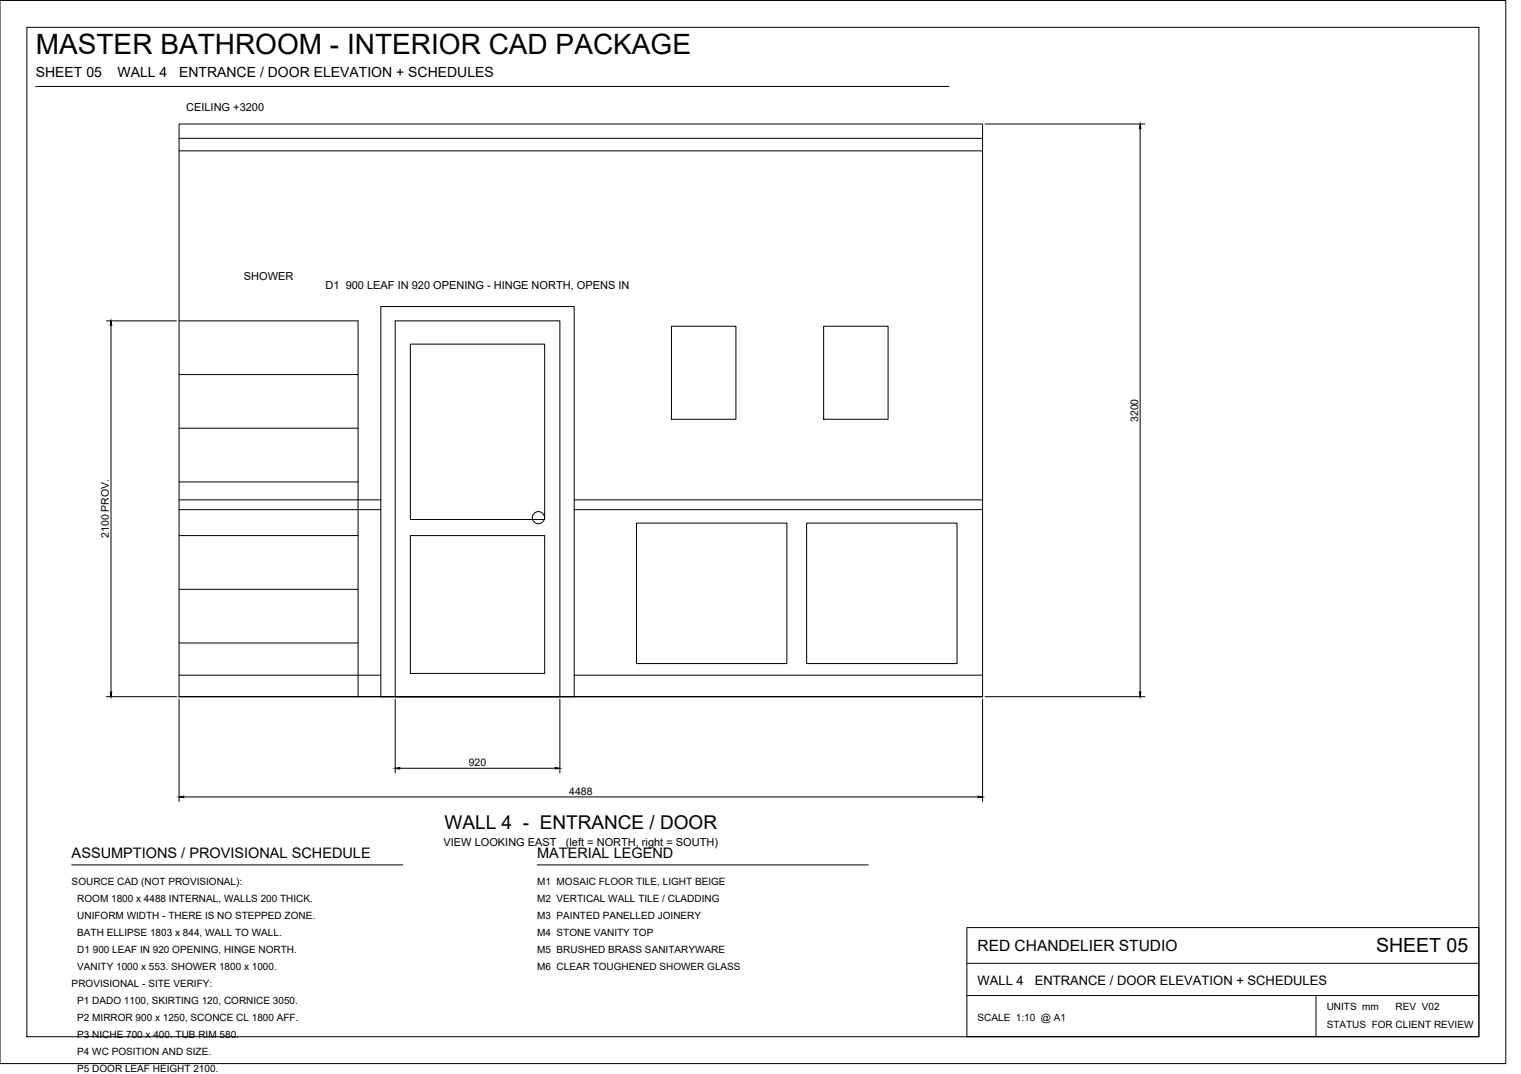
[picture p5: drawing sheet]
<svg xmlns="http://www.w3.org/2000/svg" width="841mm" height="594mm" viewBox="0 0 841 594" stroke-linecap="round" stroke-linejoin="round" font-family="sans-serif">
<defs><g id="words">
<text font-size="15.5" x="20" y="30">MASTER BATHROOM - INTERIOR CAD PACKAGE</text>
<text font-size="10.8" x="761" y="527">SHEET 05</text>
<text font-size="10.5" x="246" y="458">WALL 4 - ENTRANCE / DOOR</text>
<text font-size="8.6" x="541" y="526">RED CHANDELIER STUDIO</text>
<g font-size="8">
<text x="40" y="474">ASSUMPTIONS / PROVISIONAL SCHEDULE</text>
<text x="297" y="474">MATERIAL LEGEND</text>
</g>
<g font-size="7.7">
<text x="20" y="43">SHEET 05</text>
<text x="65" y="43">WALL 4</text>
<text x="99" y="43">ENTRANCE / DOOR ELEVATION + SCHEDULES</text>
</g>
<g font-size="7.2">
<text x="541" y="545">WALL 4</text>
<text x="572" y="545">ENTRANCE / DOOR ELEVATION + SCHEDULES</text>
</g>
<g font-size="6.1">
<text x="103" y="62">CEILING +3200</text>
<text x="135" y="155">SHOWER</text>
<text x="180" y="160">D1 900 LEAF IN 920 OPENING - HINGE NORTH, OPENS IN</text>
<text x="245" y="468">VIEW LOOKING EAST</text>
<text x="313" y="468">(left = NORTH, right = SOUTH)</text>
</g>
<g font-size="5.8">
<text x="629" y="233" transform="rotate(-90 629 233)">3200</text>
<text x="60" y="298" transform="rotate(-90 60 298)">2100 PROV.</text>
<text x="259" y="424">920</text>
<text x="315" y="440">4488</text>
</g>
<g font-size="5.5">
<text x="40" y="489">SOURCE CAD (NOT PROVISIONAL):</text>
<text x="297" y="489">M1 MOSAIC FLOOR TILE, LIGHT BEIGE</text>
<text x="43" y="499">ROOM 1800 x 4488 INTERNAL, WALLS 200 THICK.</text>
<text x="297" y="499">M2 VERTICAL WALL TILE / CLADDING</text>
<text x="43" y="508">UNIFORM WIDTH - THERE IS NO STEPPED ZONE.</text>
<text x="297" y="508">M3 PAINTED PANELLED JOINERY</text>
<text x="43" y="518">BATH ELLIPSE 1803 x 844, WALL TO WALL.</text>
<text x="297" y="518">M4 STONE VANITY TOP</text>
<text x="43" y="527">D1 900 LEAF IN 920 OPENING, HINGE NORTH.</text>
<text x="297" y="527">M5 BRUSHED BRASS SANITARYWARE</text>
<text x="43" y="536">VANITY 1000 x 553. SHOWER 1800 x 1000.</text>
<text x="297" y="536">M6 CLEAR TOUGHENED SHOWER GLASS</text>
<text x="40" y="546">PROVISIONAL - SITE VERIFY:</text>
<text x="43" y="555">P1 DADO 1100, SKIRTING 120, CORNICE 3050.</text>
<text x="734" y="559">UNITS mm</text>
<text x="772" y="559">REV V02</text>
<text x="43" y="565">P2 MIRROR 900 x 1250, SCONCE CL 1800 AFF.</text>
<text x="541" y="565">SCALE 1:10 @ A1</text>
<text x="734" y="569">STATUS FOR CLIENT REVIEW</text>
<text x="43" y="574">P3 NICHE 700 x 400. TUB RIM 580.</text>
<text x="43" y="583">P4 WC POSITION AND SIZE.</text>
<text x="43" y="593">P5 DOOR LEAF HEIGHT 2100.</text>
</g>
</g></defs>
<!-- layer: 22-SHEET-BORDER -->
<path d="M0 0h833v588h-833zM15 15h803v558h-803zM20 48h505M40 478h183M297 478h183M535 513h283v60h-283zM535 533h283M535 551h283M728 551v22" fill="none" stroke="#000" stroke-width=".55"/>
<!-- layer: 01-WALL -->
<path d="M99 385v-316h444v316h-444h444" fill="none" stroke="#000" stroke-width=".55"/>
<!-- layer: 12-WALL-PANELS -->
<path d="M99 77h444M99 83h444M99 276h112M317 276h226M99 282h112M317 282h226M352 289h83v78h-83zM446 289h83v78h-83zM99 373h112M317 373h226" fill="none" stroke="#000" stroke-width=".55"/>
<!-- layer: 03-DOOR -->
<g fill="none" stroke="#000" stroke-width=".55">
<path d="M211 170h106v215h-106zM219 177h91v208h-91zM227 190h74v97h-74zM227 296h74v77h-74z"/>
<circle cx="298" cy="286" r="3"/>
</g>
<!-- layer: 02-PARTITION -->
<path d="M198 177v208" fill="none" stroke="#000" stroke-width=".55"/>
<!-- layer: 13-FINISH-CLADDING -->
<path d="M99 177h99M99 207h99M99 237h99M99 267h99M99 296h99M99 326h99M99 356h99" fill="none" stroke="#000" stroke-width=".55"/>
<!-- layer: 20-PROVISIONAL -->
<path d="M371 180h36v52h-36zM455 180h36v52h-36z" fill="none" stroke="#000" stroke-width=".55"/>
<!-- layer: 15-DIMENSIONS -->
<path d="M545 69h88M630 71v312M59 177h39M61 180v203M59 385h39M99 387v56M219 387v41M310 387v41M543 387v56M545 385h88M221 425h86M102 441h439" fill="none" stroke="#000" stroke-width=".55"/>
<path d="M630 69l1 2h-1zM61 177l1 3h-1zM61 383h1l-1 2zM630 383h1l-1 2zM219 425h2zM307 425h3h-3zM99 441l3-1v1zM541 440l2 1h-2z" fill="#000" stroke="#000" stroke-width=".55"/>
<use href="#words"/>
</svg>
